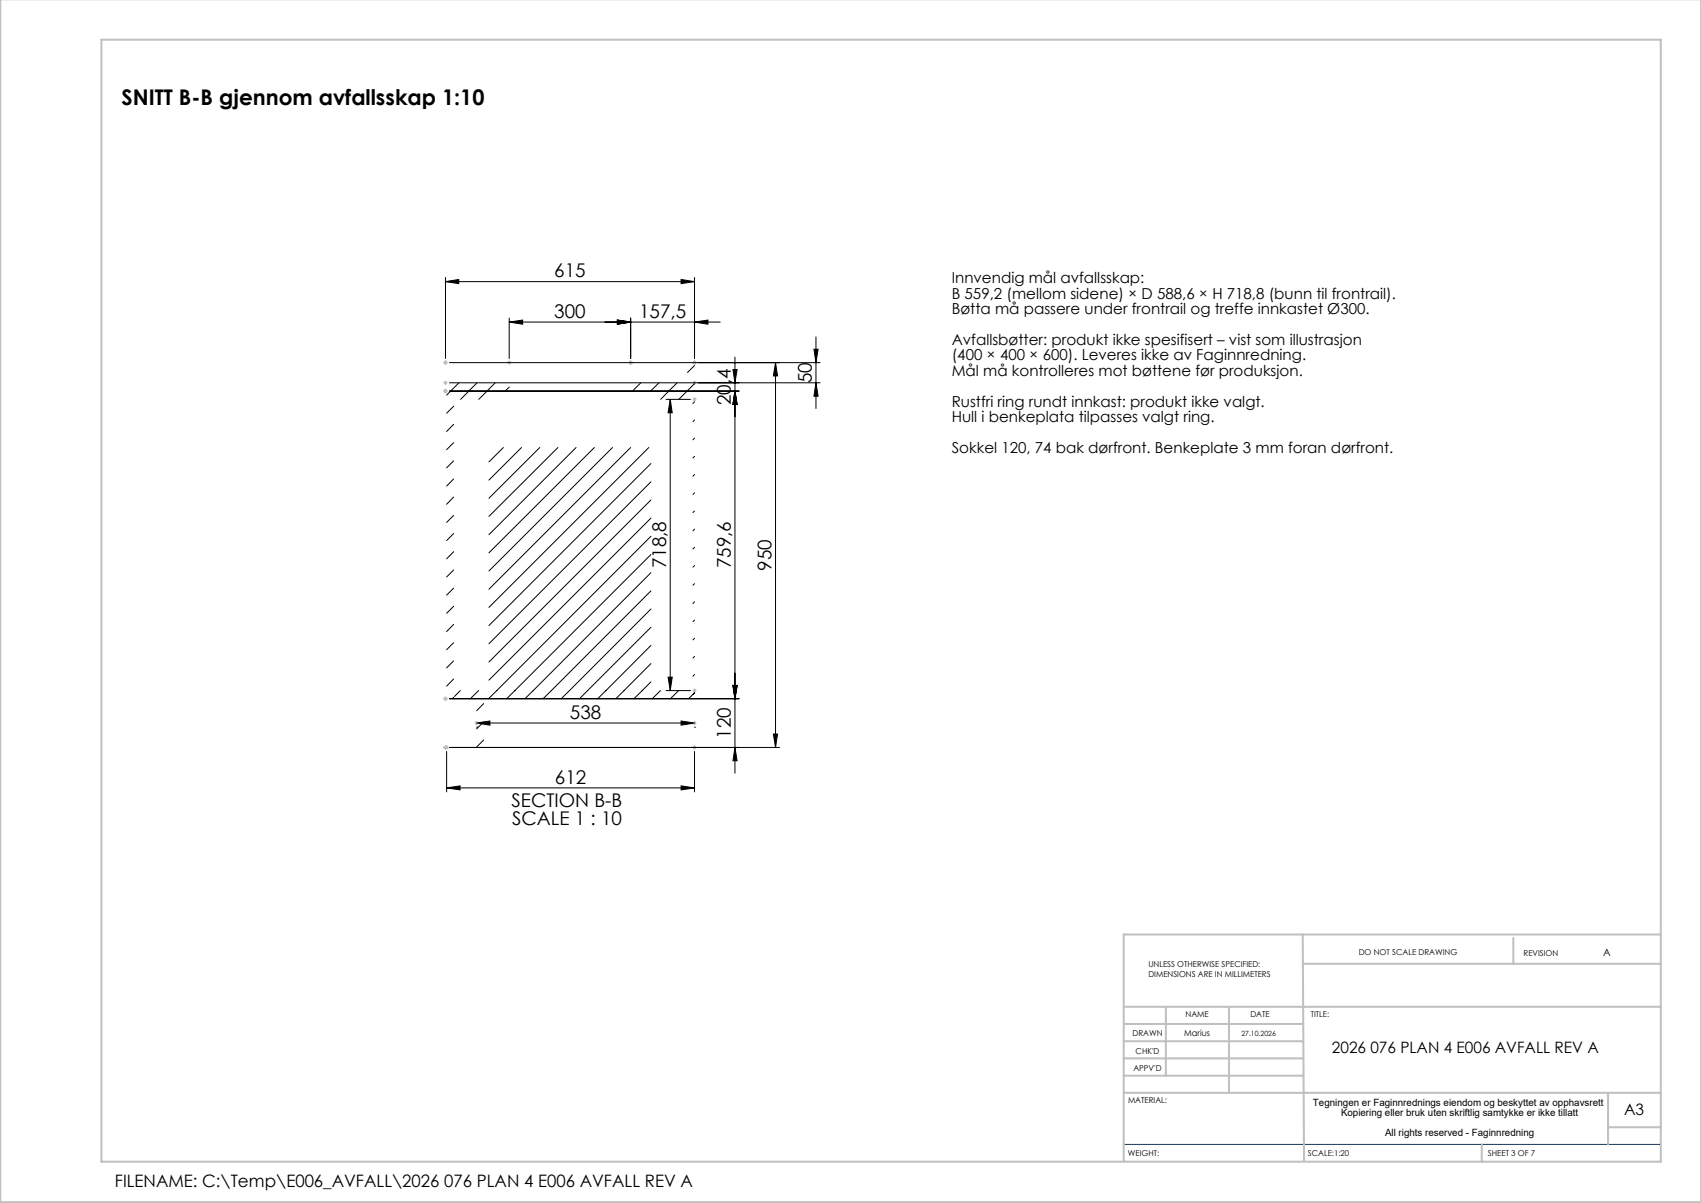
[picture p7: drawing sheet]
<svg xmlns="http://www.w3.org/2000/svg" width="420mm" height="297mm" viewBox="0 0 420 297" stroke-linecap="round" stroke-linejoin="round" font-family="sans-serif">
<defs><g id="words">
<text font-size="5.3" x="30" y="26">SNITT B-B gjennom avfallsskap 1:10</text>
<g font-size="4.7">
<text x="136.9" y="68.5">615</text>
<text x="136.9" y="78.5">300</text>
<text x="157.8" y="78.5">157,5</text>
<text x="200.5" y="94.6" transform="rotate(-90 200.5 94.6)">50</text>
<text x="180.5" y="100" transform="rotate(-90 180.5 100)">20,4</text>
<text x="164.5" y="140.3" transform="rotate(-90 164.5 140.3)">718,8</text>
<text x="180.5" y="140.3" transform="rotate(-90 180.5 140.3)">759,6</text>
<text x="190.5" y="140.9" transform="rotate(-90 190.5 140.9)">950</text>
<text x="140.7" y="177.5">538</text>
<text x="180.5" y="182.4" transform="rotate(-90 180.5 182.4)">120</text>
<text x="137" y="193.5">612</text>
<text x="126.3" y="199.3">SECTION B-B</text>
<text x="126.4" y="203.8">SCALE 1 : 10</text>
</g>
<text font-size="4.2" x="28.4" y="293.1">FILENAME: C:\Temp\E006_AVFALL\2026 076 PLAN 4 E006 AVFALL REV A</text>
<g font-size="3.9">
<text x="328.9" y="259.9">2026 076 PLAN 4 E006 AVFALL REV A</text>
<text x="401" y="275.4">A3</text>
</g>
<g font-size="3.7">
<text x="235" y="70">Innvendig mål avfallsskap:</text>
<text x="235" y="73.8">B 559,2 (mellom sidene) × D 588,6 × H 718,8 (bunn til frontrail).</text>
<text x="235" y="77.6">Bøtta må passere under frontrail og treffe innkastet Ø300.</text>
<text x="235" y="85.2">Avfallsbøtter: produkt ikke spesifisert – vist som illustrasjon</text>
<text x="235" y="89">(400 × 400 × 600). Leveres ikke av Faginnredning.</text>
<text x="235" y="92.8">Mål må kontrolleres mot bøttene før produksjon.</text>
<text x="235" y="100.4">Rustfri ring rundt innkast: produkt ikke valgt.</text>
<text x="235" y="104.2">Hull i benkeplata tilpasses valgt ring.</text>
<text x="235" y="111.8">Sokkel 120, 74 bak dørfront. Benkeplate 3 mm foran dørfront.</text>
</g>
<g font-size="2.5">
<text x="395.8" y="235.9">A</text>
<text x="324.2" y="273">Tegningen er Faginnrednings eiendom og beskyttet av opphavsrett</text>
<text x="331.1" y="275.4">Kopiering eller bruk uten skriftlig samtykke er ikke tillatt</text>
<text x="342" y="280.4">All rights reserved - Faginnredning</text>
</g>
<text font-size="2.1" x="292.4" y="255.9">Marius</text>
<g font-size="2">
<text x="283.6" y="238.6">UNLESS OTHERWISE SPECIFIED:</text>
<text x="335.5" y="235.8">DO NOT SCALE DRAWING</text>
<text x="376.2" y="236">REVISION</text>
<text x="283.6" y="241.1">DIMENSIONS ARE IN MILLIMETERS</text>
<text x="292.7" y="251.1">NAME</text>
<text x="308.7" y="251.1">DATE</text>
<text x="323.7" y="251.1">TITLE:</text>
<text x="279.6" y="255.9">DRAWN</text>
<text x="280.4" y="260.1">CHK'D</text>
<text x="279.9" y="264.4">APPV'D</text>
<text x="278.5" y="272.3">MATERIAL:</text>
<text x="278.5" y="285.3">WEIGHT:</text>
<text x="323" y="285.4">SCALE:1:20</text>
<text x="367.4" y="285.4">SHEET 3 OF 7</text>
</g>
<text font-size="1.8" x="306.5" y="255.9">27.10.2026</text>
</g></defs>
<g fill="none" stroke="#000" stroke-width=".25">
<path d="M110 69.5l3.3-.5v1zM110 68.5v20M110 69.5h61.5M125.7 79.5l3.3-.5v1zM125.7 79.5h52.1M125.7 78.5v10M152.4 79l3.3 .5-3.3 .5zM155.7 78.5v10M168.2 69l3.3 .5-3.3 .5zM171.5 79.5l3.3-.5v1zM171.5 68.5v20M111 96.6h71.5"/>
<path d="M111 94.5h91.5M111 89.5h91.5M111.1 96.7l-.8 .8M113.3 94.5l-2 2.1M117.8 94.5l-4.1 4.1M122.3 94.5l-4.1 4.1M125.7 95.6l-1 1M158.2 94.5l-2 2.1M162.7 94.5l-2 2.1M164.5 98.6h6M165.5 98.6v71.9M165.5 98.6l.5 3.3h-1z"/>
<path d="M167.2 94.5l-4.1 4.1M171.5 99.2l-.4 .4M171.5 90.2l-1.7 1.8M171.5 94.7l-3.9 3.9M181 91.2h1l-.5 3.3zM181.5 88.2v102.7M181.5 96.6l.5 3.3h-1zM191.5 89.5v95M191.5 89.5l.5 3.3h-1zM201 86.2h1l-.5 3.3zM201.5 83.2v17.7M201.5 94.5l.5 3.3h-1z"/>
<path d="M112 100.3l-1.7 1.7M112 109.3l-1.7 1.7M112 104.8l-1.7 1.7M112 113.8l-1.7 1.7M112 118.2l-1.7 1.8M124.3 110.5l-3.6 3.5M128.8 110.5l-8.1 8M133.3 110.5l-12.6 12.5M137.8 110.5l-17.1 17M142.2 110.5l-21.5 21.5M146.8 110.5l-26.1 26M151.2 110.5l-30.5 30.5"/>
<path d="M155.7 110.5l-35 35M160.2 110.5l-39.5 39.5M160.7 119l-40 39.9M160.7 114.4l-40 40M171.5 103.7l-.4 .4M171.5 108.2l-.4 .4M171.5 112.7l-.4 .4M171.5 117.2l-.4 .4M112 122.7l-1.7 1.8M112 127.2l-1.7 1.8M112 131.7l-1.7 1.8M112 136.2l-1.7 1.8"/>
<path d="M160.7 136.9l-35.6 35.6M160.7 123.4l-40 40M160.7 132.4l-40.1 40.1M160.7 127.9l-40 40M171.5 121.7l-.4 .4M171.5 126.1l-.4 .4M171.5 130.6l-.4 .5M171.5 135.1l-.4 .4M171.5 139.6l-.4 .4M112 140.7l-1.7 1.7M112 145.2l-1.7 1.7M112 149.7l-1.7 1.7"/>
<path d="M112 154.2l-1.7 1.7M112 158.7l-1.7 1.7M160.7 141.4l-31.1 31.1M160.7 150.4l-22.1 22.1M160.7 154.9l-17.6 17.6M160.7 145.9l-26.6 26.6M160.7 159.3l-13.1 13.2M171.5 144.1l-.4 .4M171.5 148.6l-.4 .4M171.5 153.1l-.4 .4M171.5 157.6l-.4 .4M111 172.5h71.5"/>
<path d="M112 172.2l-.3 .3M112 163.2l-1.7 1.7M112 167.6l-1.7 1.8M113.7 170.5l-1.5 1.4M117.7 178.5l3.3-.5v1zM117.7 179.5h.1M117.7 178.5h53.8M118.2 170.5l-2.1 2M119.4 173.7l-1.7 1.8M119.4 178.2l-1.7 1.7M160.7 163.8l-8.7 8.7M160.7 168.3l-4.2 4.2"/>
<path d="M163.1 170.5l-2.1 2M164.5 170.5h6M165 167.2h1l-.5 3.3zM167.6 170.5l-2.1 2M168.2 178l3.3 .5-3.3 .5zM171.1 171.4l.4-.3-1.5 1.4M171.5 179.5h.1M171.5 162.1l-.4 .4M171.5 166.5l-.4 .5M181 169.2h1l-.5 3.3zM110.3 194.5l3.3-.5v1zM110.3 185.5v10"/>
<path d="M110.3 194.5h61.2M111 184.5h81.5M119.4 182.7l-1.7 1.7M168.2 194l3.3 .5-3.3 .5zM171.5 185.5v10M181.5 184.5l.5 3.3h-1zM191 181.2h1l-.5 3.3z"/>
</g>
<g fill="none" stroke="#c0c0c0" stroke-width=".25">
<path d="M109.5 96.6h1M109.5 94.5h1M109.5 89.5h1M109.6 96.2l.7 .7M109.6 94.2l.7 .7M109.6 89.2l.7 .7M110 89v1M110 94v1M110 96.1v.9M110.3 96.2l-.7 .7M110.3 94.2l-.7 .7M110.3 89.2l-.7 .7"/>
<path d="M125.2 89.5h1M125.4 89.2l.7 .7M125.7 89v1M126.1 89.2l-.7 .7M155.2 89.5h1M155.4 89.2l.7 .7M155.7 89v1M156.1 89.2l-.7 .7M171 94.5h1M171 89.5h1M171 98.6h1M171.1 94.2l.7 .7"/>
<path d="M171.1 89.2l.7 .7M171.1 98.2l.7 .8M171.5 89v1M171.5 94v1M171.5 98.1v1M171.8 94.2l-.7 .7M171.8 89.2l-.7 .7M171.8 98.2l-.7 .8M109.5 172.5h1M109.6 172.2l.7 .7M110 172v1M110.3 172.2l-.7 .7"/>
<path d="M117.2 178.5h1M117.3 178.1l.7 .8M117.7 178v1M118 178.1l-.7 .8M171 178.5h1M171 170.5h1M171.1 178.1l.7 .8M171.1 170.1l.7 .7M171.5 170v1M171.5 178v1M171.8 178.1l-.7 .8M171.8 170.1l-.7 .7"/>
<path d="M109.5 184.5h1.3M109.6 184.2l.7 .7M109.9 184.2l.7 .7M110 184v1M110.3 184v1M110.3 184.2l-.7 .7M110.6 184.2l-.7 .7M171 184.5h1M171.1 184.2l.7 .7M171.5 184v1M171.8 184.2l-.7 .7"/>
</g>
<path d="M277.5 282.5h132.6" fill="none" stroke="#004080" stroke-width=".25"/>
<g fill="none" stroke="#c0c0c0" stroke-width=".5">
<path d="M.1 -.1v296.9h419.9M25 9.8h385.1v277h-385.1zM321.7 230.7l.3 55.8M321.7 237.9h88.4M373.7 231.6v6.3M410.1 230.7h-132.6v56M277.5 248.6h132.6M277.5 257.1h44.2M277.5 252.8h44.2M287.9 248.6v17M303.5 248.6v21.2M277.5 265.6h44.2"/>
<path d="M277.5 261.3h44.2M277.5 269.8h132.6M397.1 269.8v12.7M397.1 278.3h13M365.9 282.5v4.3"/>
</g>
<g fill="#000">
<path d="M168.2 194l3.3 .5-3.3 .5zM110.3 194.5l3.3-.5v1zM168.2 178l3.3 .5-3.3 .5zM117.7 178.5l3.3-.5v1zM168.2 69l3.3 .5-3.3 .5zM110 69.5l3.3-.5v1zM171.5 79.5l3.3-.5v1zM152.4 79l3.3 .5-3.3 .5zM152.4 79l3.3 .5-3.3 .5zM125.7 79.5l3.3-.5v1z"/>
<path d="M181.5 184.5l.5 3.3h-1zM181 169.2h1l-.5 3.3zM181 169.2h1l-.5 3.3zM181.5 96.6l.5 3.3h-1zM181.5 96.6l.5 3.3h-1zM181 91.2h1l-.5 3.3zM191 181.2h1l-.5 3.3zM191.5 89.5l.5 3.3h-1zM201.5 94.5l.5 3.3h-1zM201 86.2h1l-.5 3.3zM165 167.2h1l-.5 3.3zM165.5 98.6l.5 3.3h-1z"/>
</g>
<use href="#words"/>
</svg>
